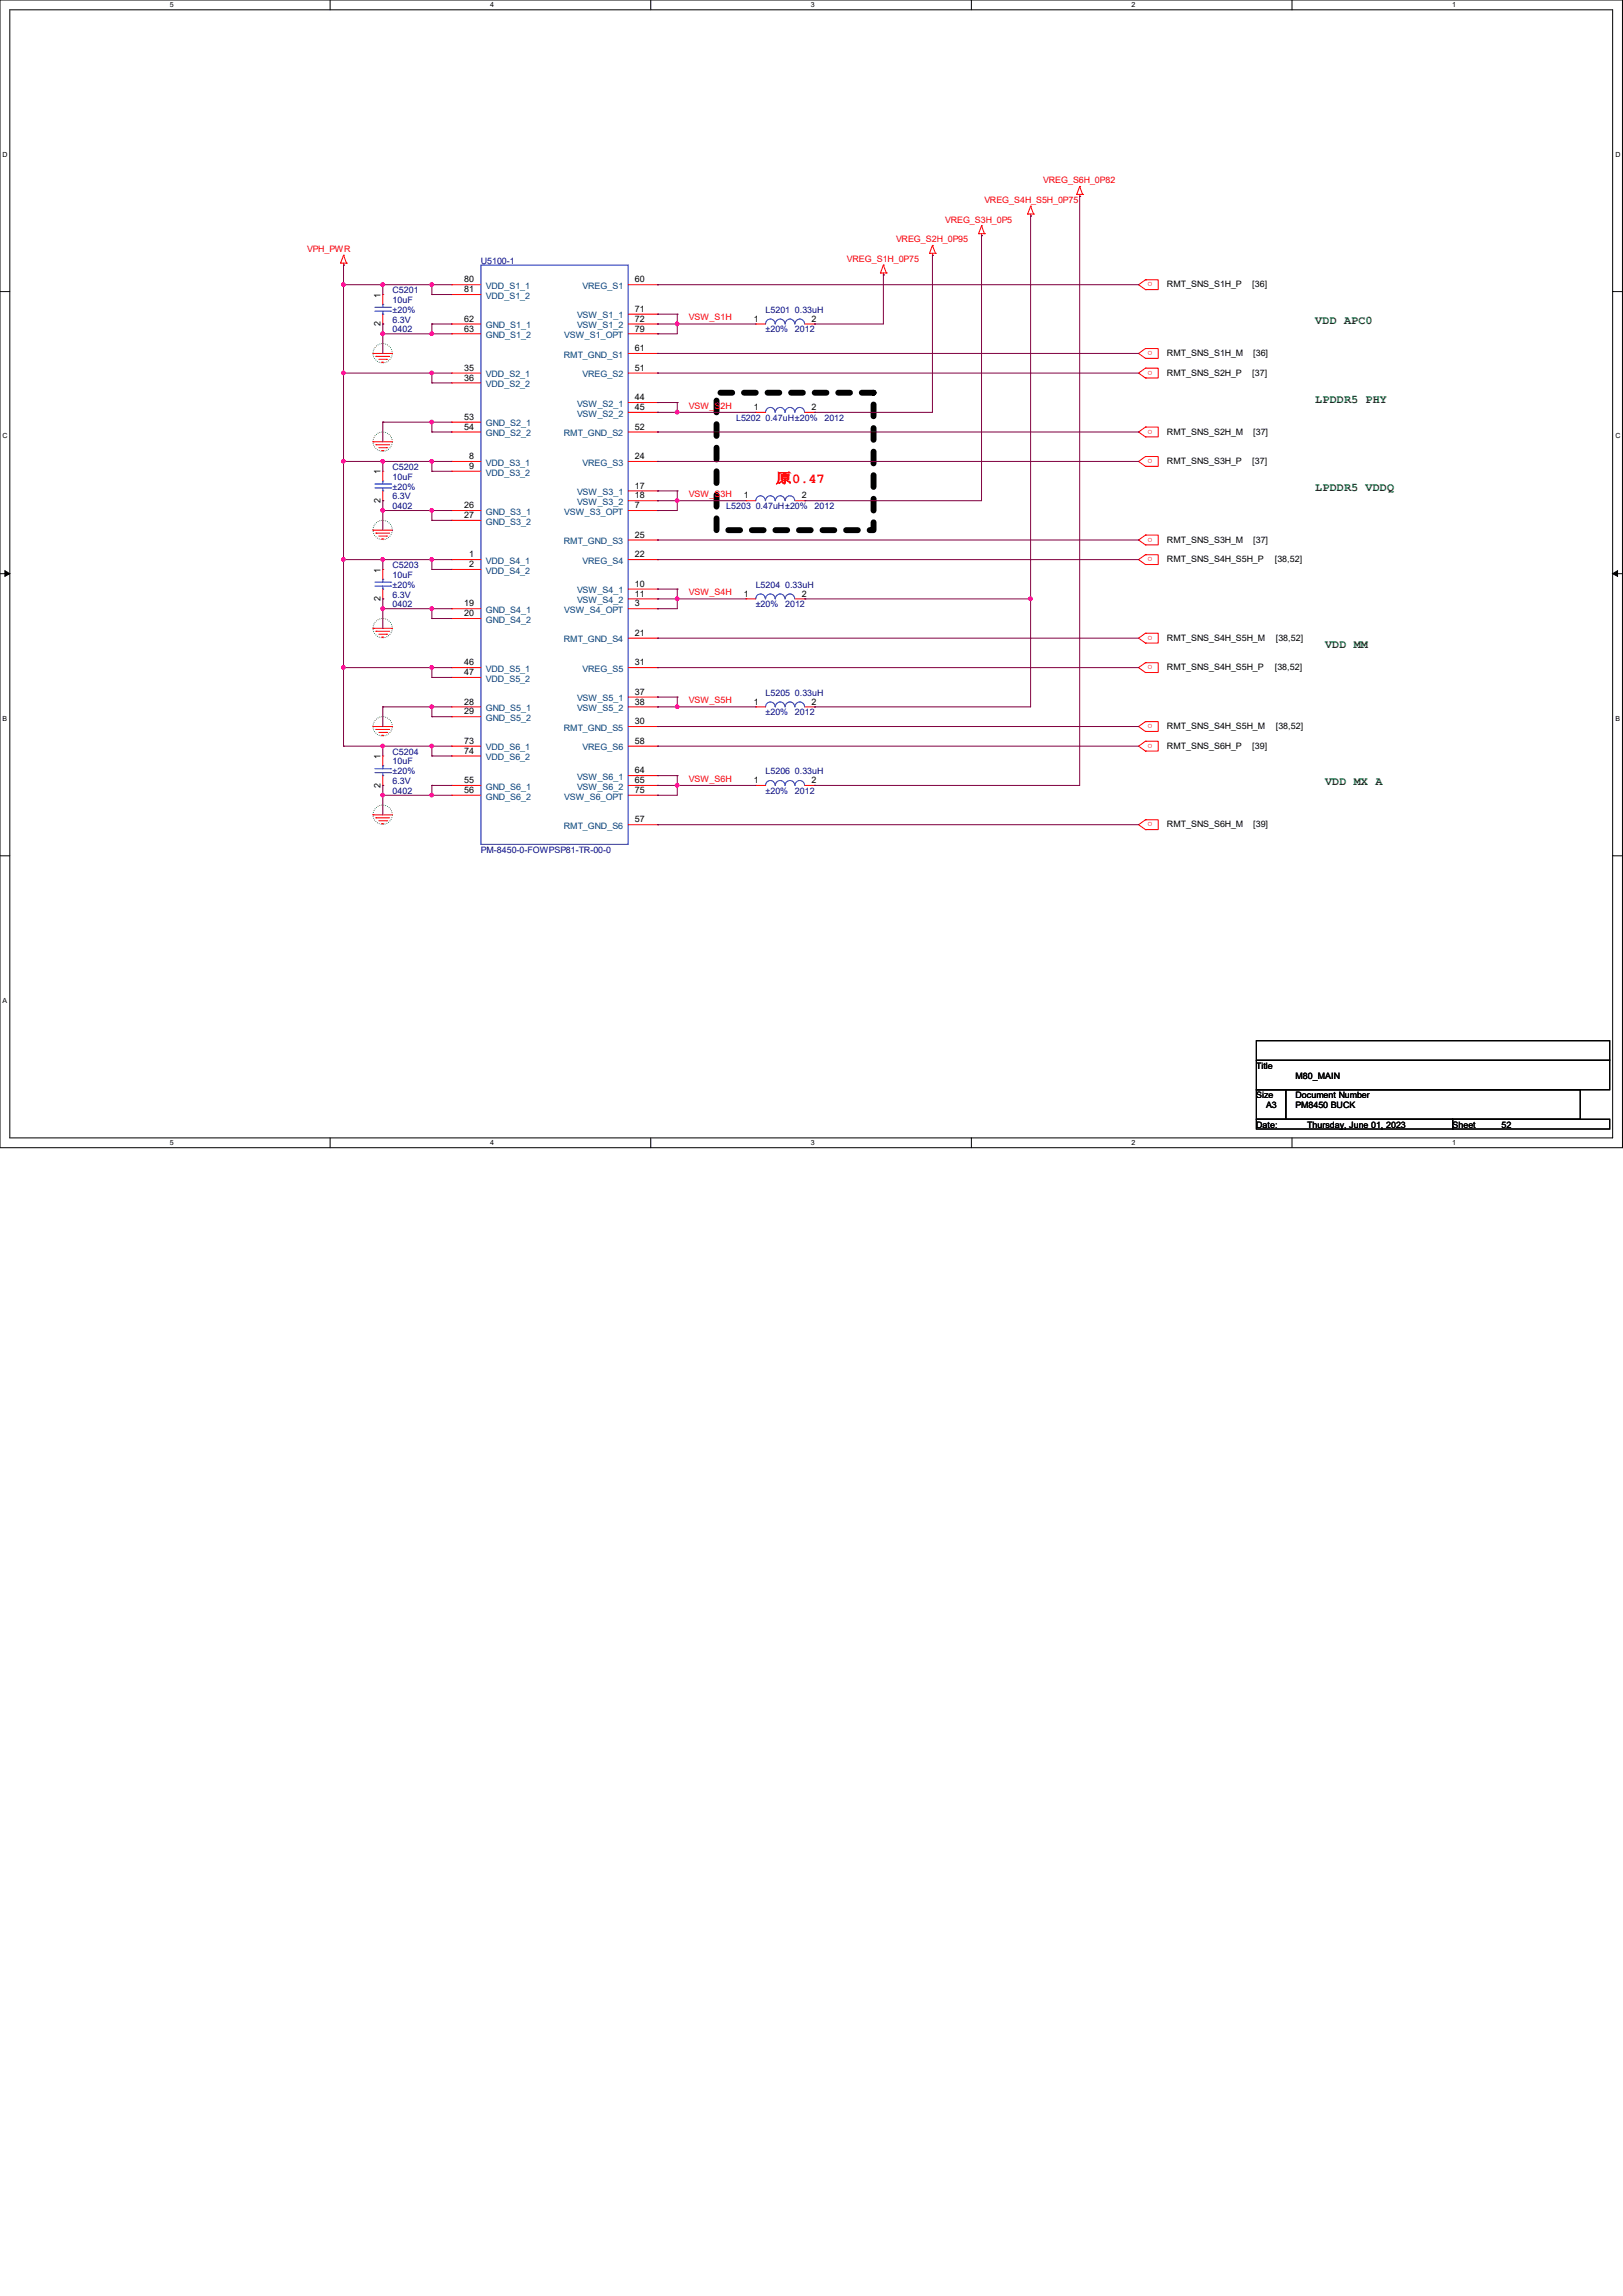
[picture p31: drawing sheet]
<svg xmlns="http://www.w3.org/2000/svg" width="210mm" height="297mm" viewBox="0 0 210 297" stroke-linecap="round" stroke-linejoin="round" font-family="sans-serif">
<defs><g id="words">
<text font-size="1.8" fill="#f00" x="100.3" y="62.5">原0.47</text>
<g font-size="1.5" fill="#008000">
<text x="170.2" y="41.9">VDD APC0</text>
<text x="170.2" y="52.1">LPDDR5 PHY</text>
<text x="170.2" y="63.5">LPDDR5 VDDQ</text>
<text x="171.5" y="83.8">VDD MM</text>
<text x="171.5" y="101.6">VDD MX A</text>
</g>
<g font-size="1.1" fill="#f00">
<text x="135" y="23.7">VREG_S6H_0P82</text>
<text x="122.3" y="28.8">VREG_S3H_0P5</text>
<text x="127.4" y="26.2">VREG_S4H_S5H_0P75</text>
<text x="39.7" y="32.6">VPH_PWR</text>
<text x="109.6" y="33.9">VREG_S1H_0P75</text>
<text x="115.9" y="31.3">VREG_S2H_0P95</text>
<text x="89.1" y="41.4">VSW_S1H</text>
<text x="149.1" y="36.5" transform="rotate(-180 149.1 36.5)">o</text>
<text x="149.1" y="45.4" transform="rotate(-180 149.1 45.4)">o</text>
<text x="149.1" y="48" transform="rotate(-180 149.1 48)">o</text>
<text x="89.1" y="52.9">VSW_S2H</text>
<text x="149.1" y="55.6" transform="rotate(-180 149.1 55.6)">o</text>
<text x="149.1" y="59.4" transform="rotate(-180 149.1 59.4)">o</text>
<text x="89.1" y="64.3">VSW_S3H</text>
<text x="149.1" y="69.6" transform="rotate(-180 149.1 69.6)">o</text>
<text x="89.1" y="77">VSW_S4H</text>
<text x="149.1" y="72.1" transform="rotate(-180 149.1 72.1)">o</text>
<text x="149.1" y="82.3" transform="rotate(-180 149.1 82.3)">o</text>
<text x="149.1" y="86.1" transform="rotate(-180 149.1 86.1)">o</text>
<text x="89.1" y="91">VSW_S5H</text>
<text x="149.1" y="93.7" transform="rotate(-180 149.1 93.7)">o</text>
<text x="89.1" y="101.1">VSW_S6H</text>
<text x="149.1" y="96.2" transform="rotate(-180 149.1 96.2)">o</text>
<text x="149.1" y="106.4" transform="rotate(-180 149.1 106.4)">o</text>
</g>
<g font-size="1.1" fill="#000080">
<text x="62.2" y="34.1">U5100-1</text>
<text x="50.8" y="37.9">C5201</text>
<text x="50.8" y="39.2">10uF</text>
<text x="50.8" y="41.7">6.3V</text>
<text x="50.8" y="40.5">±20%</text>
<text x="99.1" y="40.5">L5201</text>
<text x="102.9" y="40.5">0.33uH</text>
<text x="50.8" y="43">0402</text>
<text x="99.1" y="43">±20%</text>
<text x="102.9" y="43">2012</text>
<text x="95.2" y="54.4">L5202</text>
<text x="99.1" y="54.4">0.47uH±20%</text>
<text x="106.7" y="54.4">2012</text>
<text x="50.8" y="60.8">C5202</text>
<text x="50.8" y="62.1">10uF</text>
<text x="50.8" y="65.9">0402</text>
<text x="50.8" y="64.6">6.3V</text>
<text x="50.8" y="63.3">±20%</text>
<text x="94" y="65.9">L5203</text>
<text x="97.8" y="65.9">0.47uH±20%</text>
<text x="105.4" y="65.9">2012</text>
<text x="50.8" y="73.5">C5203</text>
<text x="50.8" y="74.8">10uF</text>
<text x="50.8" y="77.3">6.3V</text>
<text x="50.8" y="76">±20%</text>
<text x="97.8" y="76">L5204</text>
<text x="101.6" y="76">0.33uH</text>
<text x="50.8" y="78.6">0402</text>
<text x="97.8" y="78.6">±20%</text>
<text x="101.6" y="78.6">2012</text>
<text x="99.1" y="90">L5205</text>
<text x="99.1" y="92.5">±20%</text>
<text x="102.9" y="90">0.33uH</text>
<text x="102.9" y="92.5">2012</text>
<text x="50.8" y="97.6">C5204</text>
<text x="50.8" y="98.9">10uF</text>
<text x="50.8" y="101.4">6.3V</text>
<text x="50.8" y="100.2">±20%</text>
<text x="99.1" y="100.2">L5206</text>
<text x="102.9" y="100.2">0.33uH</text>
<text x="50.8" y="102.7">0402</text>
<text x="99.1" y="102.7">±20%</text>
<text x="102.9" y="102.7">2012</text>
<text x="62.2" y="110.3">PM-8450-0-FOWPSP81-TR-00-0</text>
</g>
<g font-size="1.1">
<text x="49.2" y="38.5" transform="rotate(-90 49.2 38.5)">1</text>
<text x="60.1" y="36.5">80</text>
<text x="60.1" y="37.8">81</text>
<text x="60.1" y="41.6">62</text>
<text x="82.2" y="36.5">60</text>
<text x="82.2" y="40.3">71</text>
<text x="82.2" y="41.6">72</text>
<text x="97.5" y="41.6">1</text>
<text x="105" y="41.6">2</text>
<text x="151" y="37.2">RMT_SNS_S1H_P</text>
<text x="162" y="37.2">[36]</text>
<text x="49.2" y="42.2" transform="rotate(-90 49.2 42.2)">2</text>
<text x="60.1" y="42.9">63</text>
<text x="60.1" y="48">35</text>
<text x="82.2" y="42.9">79</text>
<text x="82.2" y="45.4">61</text>
<text x="82.2" y="48">51</text>
<text x="151" y="46.1">RMT_SNS_S1H_M</text>
<text x="162.2" y="46.1">[36]</text>
<text x="60.1" y="49.2">36</text>
<text x="82.2" y="51.8">44</text>
<text x="82.2" y="53">45</text>
<text x="97.5" y="53">1</text>
<text x="105" y="53">2</text>
<text x="151" y="48.6">RMT_SNS_S2H_P</text>
<text x="162" y="48.6">[37]</text>
<text x="60.1" y="54.3">53</text>
<text x="60.1" y="55.6">54</text>
<text x="60.7" y="59.4">8</text>
<text x="82.2" y="55.6">52</text>
<text x="82.2" y="59.4">24</text>
<text x="151" y="56.2">RMT_SNS_S2H_M</text>
<text x="162.2" y="56.2">[37]</text>
<text x="49.2" y="65" transform="rotate(-90 49.2 65)">2</text>
<text x="49.2" y="61.4" transform="rotate(-90 49.2 61.4)">1</text>
<text x="60.1" y="65.7">26</text>
<text x="60.7" y="60.7">9</text>
<text x="82.2" y="63.2">17</text>
<text x="82.2" y="64.5">18</text>
<text x="82.2" y="65.7">7</text>
<text x="96.3" y="64.5">1</text>
<text x="103.7" y="64.5">2</text>
<text x="151" y="60">RMT_SNS_S3H_P</text>
<text x="162" y="60">[37]</text>
<text x="60.1" y="67">27</text>
<text x="82.2" y="69.6">25</text>
<text x="151" y="70.2">RMT_SNS_S3H_M</text>
<text x="162.2" y="70.2">[37]</text>
<text x="49.2" y="77.7" transform="rotate(-90 49.2 77.7)">2</text>
<text x="49.2" y="74.1" transform="rotate(-90 49.2 74.1)">1</text>
<text x="60.7" y="72.1">1</text>
<text x="60.7" y="73.4">2</text>
<text x="82.2" y="72.1">22</text>
<text x="82.2" y="75.9">10</text>
<text x="82.2" y="77.2">11</text>
<text x="96.3" y="77.2">1</text>
<text x="103.7" y="77.2">2</text>
<text x="151" y="72.7">RMT_SNS_S4H_S5H_P</text>
<text x="165" y="72.7">[38,52]</text>
<text x="60.1" y="78.4">19</text>
<text x="60.1" y="79.7">20</text>
<text x="82.2" y="78.4">3</text>
<text x="82.2" y="82.3">21</text>
<text x="151" y="82.9">RMT_SNS_S4H_S5H_M</text>
<text x="165.1" y="82.9">[38,52]</text>
<text x="60.1" y="86.1">46</text>
<text x="60.1" y="87.3">47</text>
<text x="82.2" y="86.1">31</text>
<text x="82.2" y="89.9">37</text>
<text x="151" y="86.7">RMT_SNS_S4H_S5H_P</text>
<text x="165" y="86.7">[38,52]</text>
<text x="60.1" y="91.1">28</text>
<text x="60.1" y="92.4">29</text>
<text x="82.2" y="91.1">38</text>
<text x="82.2" y="93.7">30</text>
<text x="97.5" y="91.1">1</text>
<text x="105" y="91.1">2</text>
<text x="151" y="94.3">RMT_SNS_S4H_S5H_M</text>
<text x="165.1" y="94.3">[38,52]</text>
<text x="49.2" y="101.9" transform="rotate(-90 49.2 101.9)">2</text>
<text x="49.2" y="98.2" transform="rotate(-90 49.2 98.2)">1</text>
<text x="60.1" y="96.2">73</text>
<text x="60.1" y="97.5">74</text>
<text x="60.1" y="101.3">55</text>
<text x="82.2" y="96.2">58</text>
<text x="82.2" y="100">64</text>
<text x="82.2" y="101.3">65</text>
<text x="97.5" y="101.3">1</text>
<text x="105" y="101.3">2</text>
<text x="151" y="96.9">RMT_SNS_S6H_P</text>
<text x="162" y="96.9">[39]</text>
<text x="60.1" y="102.6">56</text>
<text x="82.2" y="102.6">75</text>
<text x="82.2" y="106.4">57</text>
<text x="151" y="107">RMT_SNS_S6H_M</text>
<text x="162.2" y="107">[39]</text>
<text x="162.5" y="138.3">Title</text>
<text x="162.5" y="142.1">Size</text>
<text x="163.8" y="143.3">A3</text>
<text x="167.6" y="142.1">Document Number</text>
<text x="167.6" y="143.3">PM8450 BUCK</text>
<text x="167.6" y="139.5">M80_MAIN</text>
<text x="162.5" y="145.9">Date:</text>
<text x="169.1" y="145.9">Thursday, June 01, 2023</text>
<text x="187.9" y="145.9">Sheet</text>
<text x="194.3" y="145.9">52</text>
</g>
<g font-size="1.1" fill="#004080">
<text x="62.9" y="37.4">VDD_S1_1</text>
<text x="62.9" y="38.7">VDD_S1_2</text>
<text x="74.7" y="41.2">VSW_S1_1</text>
<text x="75.4" y="37.4">VREG_S1</text>
<text x="62.9" y="42.5">GND_S1_1</text>
<text x="62.9" y="43.7">GND_S1_2</text>
<text x="72.9" y="46.3">RMT_GND_S1</text>
<text x="73" y="43.7">VSW_S1_OPT</text>
<text x="74.7" y="42.5">VSW_S1_2</text>
<text x="62.9" y="48.8">VDD_S2_1</text>
<text x="62.9" y="50.1">VDD_S2_2</text>
<text x="74.7" y="52.6">VSW_S2_1</text>
<text x="74.7" y="53.9">VSW_S2_2</text>
<text x="75.4" y="48.8">VREG_S2</text>
<text x="62.9" y="55.2">GND_S2_1</text>
<text x="62.9" y="56.4">GND_S2_2</text>
<text x="72.9" y="56.4">RMT_GND_S2</text>
<text x="62.9" y="60.2">VDD_S3_1</text>
<text x="62.9" y="61.5">VDD_S3_2</text>
<text x="74.7" y="64.1">VSW_S3_1</text>
<text x="74.7" y="65.3">VSW_S3_2</text>
<text x="75.4" y="60.2">VREG_S3</text>
<text x="62.9" y="66.6">GND_S3_1</text>
<text x="62.9" y="67.9">GND_S3_2</text>
<text x="72.9" y="70.4">RMT_GND_S3</text>
<text x="73" y="66.6">VSW_S3_OPT</text>
<text x="62.9" y="72.9">VDD_S4_1</text>
<text x="62.9" y="74.2">VDD_S4_2</text>
<text x="74.7" y="76.8">VSW_S4_1</text>
<text x="75.4" y="72.9">VREG_S4</text>
<text x="62.9" y="79.3">GND_S4_1</text>
<text x="62.9" y="80.6">GND_S4_2</text>
<text x="72.9" y="83.1">RMT_GND_S4</text>
<text x="73" y="79.3">VSW_S4_OPT</text>
<text x="74.7" y="78">VSW_S4_2</text>
<text x="62.9" y="86.9">VDD_S5_1</text>
<text x="62.9" y="88.2">VDD_S5_2</text>
<text x="75.4" y="86.9">VREG_S5</text>
<text x="62.9" y="92">GND_S5_1</text>
<text x="62.9" y="93.3">GND_S5_2</text>
<text x="72.9" y="94.5">RMT_GND_S5</text>
<text x="74.7" y="90.7">VSW_S5_1</text>
<text x="74.7" y="92">VSW_S5_2</text>
<text x="62.9" y="97.1">VDD_S6_1</text>
<text x="62.9" y="98.3">VDD_S6_2</text>
<text x="74.7" y="100.9">VSW_S6_1</text>
<text x="75.4" y="97.1">VREG_S6</text>
<text x="62.9" y="102.2">GND_S6_1</text>
<text x="62.9" y="103.4">GND_S6_2</text>
<text x="72.9" y="107.2">RMT_GND_S6</text>
<text x="73" y="103.4">VSW_S6_OPT</text>
<text x="74.7" y="102.2">VSW_S6_2</text>
</g>
<g font-size=".9">
<text x="22" y=".9">5</text>
<text x="63.4" y=".9">4</text>
<text x="104.9" y=".9">3</text>
<text x="146.4" y=".9">2</text>
<text x="187.9" y=".9">1</text>
<text x=".3" y="20.3">D</text>
<text x="209" y="20.3">D</text>
<text x=".3" y="56.7">C</text>
<text x="209" y="56.7">C</text>
<text x=".3" y="93.2">B</text>
<text x="209" y="93.2">B</text>
<text x=".3" y="129.7">A</text>
<text x="22" y="148.1">5</text>
<text x="63.4" y="148.1">4</text>
<text x="104.9" y="148.1">3</text>
<text x="146.4" y="148.1">2</text>
<text x="187.9" y="148.1">1</text>
</g>
</g></defs>
<path d="M0 0h209.9v148.5h-209.9zM1.3 1.3h207.4v145.9h-207.4z" fill="none" stroke="#000" stroke-width=".13"/>
<g fill="#fff">
<path d="M22 .1h.5v1h-.5z"/>
<path d="M22 147.3h.5v1h-.5z"/>
</g>
<path d="M42.7 0v1.3M42.7 147.2v1.3" fill="none" stroke="#000" stroke-width=".13"/>
<g fill="#fff">
<path d="M63.4 .1h.5v1h-.5z"/>
<path d="M63.4 147.3h.5v1h-.5z"/>
</g>
<path d="M84.2 0v1.3M84.2 147.2v1.3" fill="none" stroke="#000" stroke-width=".13"/>
<g fill="#fff">
<path d="M104.9 .1h.5v1h-.5z"/>
<path d="M104.9 147.3h.5v1h-.5z"/>
</g>
<path d="M125.7 0v1.3M125.7 147.2v1.3" fill="none" stroke="#000" stroke-width=".13"/>
<g fill="#fff">
<path d="M146.4 .1h.5v1h-.5z"/>
<path d="M146.4 147.3h.5v1h-.5z"/>
</g>
<path d="M167.2 0v1.3M167.2 147.2v1.3" fill="none" stroke="#000" stroke-width=".13"/>
<g fill="#fff">
<path d="M187.9 .1h.5v1h-.5z"/>
<path d="M187.9 147.3h.5v1h-.5z"/>
<path d="M.3 19.5h.7v1h-.7z"/>
<path d="M209 19.5h.6v1h-.6z"/>
<path d="M.3 55.9h.7v1h-.7z"/>
<path d="M209 55.9h.6v1h-.6z"/>
</g>
<path d="M0 37.7h1.3M208.7 37.7h1.2" fill="none" stroke="#000" stroke-width=".13"/>
<g fill="#fff">
<path d="M.3 92.4h.6v1h-.6z"/>
<path d="M209 92.4h.6v1h-.6z"/>
</g>
<path d="M0 74.2h1.3M208.7 74.2h1.2" fill="none" stroke="#000" stroke-width=".13"/>
<path d="M.6 73.8l.7 .4-.7 .3zM208.7 74.2l.6-.4v.7z" fill="#000" stroke="#000" stroke-width=".13"/>
<path d="M.3 128.9h.6v1h-.6z" fill="#fff"/>
<path d="M0 110.7h1.3M208.7 110.7h1.2M162.6 134.6h45.7v2.6h-45.7zM162.6 137.2h45.7v3.8h-45.7zM162.6 141h3.8v3.8h-3.8zM162.6 144.8h25.4v1.2h-25.4zM166.4 141h38.1v3.8h-38.1zM188 144.8h20.3v1.2h-20.3z" fill="none" stroke="#000" stroke-width=".13"/>
<g fill="none" stroke="#008000" stroke-width=".13" stroke-dasharray="0 .3">
<circle cx="49.5" cy="45.7" r="1.25"/>
<circle cx="49.5" cy="57.1" r="1.25"/>
<circle cx="49.5" cy="68.6" r="1.25"/>
<circle cx="49.5" cy="94" r="1.25"/>
<circle cx="49.5" cy="81.3" r="1.25"/>
<circle cx="49.5" cy="105.4" r="1.25"/>
</g>
<path d="M92.7 50.8h20.3v17.8h-20.3z" fill="none" stroke="#000" stroke-width=".76" stroke-dasharray="1.5 1.5"/>
<g fill="none" stroke="#f00" stroke-width=".13">
<path d="M44.1 34h.1M44.1 34h.7M44.4 34.3h.1M44.4 33h.1M44.4 34v.3M44.4 33l.4 1M44.4 33l-.3 1M44.8 34h.1M49.5 38.1h.1M49.5 38.1v1.3M58.4 36.8h.1M58.4 38.1h.1"/>
<path d="M58.4 36.8h3.8M58.4 38.1h3.8M81.3 36.8h3.8M85.1 36.8h.1M113.9 35.3h.1M113.9 35.3h.8M114.3 35.6h.1M114.3 34.3h.1M114.3 35.3v.3M114.3 34.3l.4 1M114.3 34.3l-.4 1M114.7 35.3h.1"/>
<path d="M120.3 32.8h.1M120.3 32.8h.7M120.6 33h.1M120.6 31.7h.1M120.6 32.8v.2M120.6 31.7l.4 1.1M120.6 31.7l-.3 1.1M121 32.8h.1M126.6 30.2h.1M126.6 30.2h.8M127 30.5h.1M127 29.2h.1"/>
<path d="M127 30.2v.3M127 29.2l.4 1M127 29.2l-.4 1M127.4 30.2h.1M133 27.7h.1M133 27.7h.7M133.3 27.9h.1M133.3 26.7h.1M133.3 27.7v.2M133.3 26.7l.4 1M133.3 26.7l-.3 1M133.7 27.7h.1"/>
<path d="M139.3 25.1h.1M139.3 25.1h.8M139.7 25.4h.1M139.7 24.1h.1M139.7 25.1v.3M139.7 24.1l.4 1M139.7 24.1l-.4 1M140.1 25.1h.1M148.2 37.5h.1M148.2 36.2h.1M148.2 36.2h1.7v1.3h-1.7M148.2 36.2l-.9 .6 .9 .7"/>
<path d="M48.3 45.7h.1M48.3 57.1h.1M48.3 45.7h2.5M48.3 57.1h2.5M48.6 46.1h.1M48.6 57.5h.1M48.6 46.1h1.8M48.6 57.5h1.8M49 46.5h1M49 57.9h1M49.4 46.9h.1M49.4 58.3h.1"/>
<path d="M49.4 46.9h.3M49.4 58.3h.3M49.5 41.9h.1M49.5 40.6v1.3M50 46.5h.1M50 57.9h.1M58.4 41.9h.1M58.4 43.2h.1M58.4 48.3h.1M58.4 49.5h.1M58.4 54.6h.1M58.4 55.9h.1"/>
<path d="M58.4 59.7h.1M58.4 41.9h3.8M58.4 43.2h3.8M58.4 48.3h3.8M58.4 49.5h3.8M58.4 54.6h3.8M58.4 55.9h3.8M58.4 59.7h3.8M81.3 45.7h3.8M81.3 53.3h3.8M81.3 41.9h3.8M81.3 43.2h3.8"/>
<path d="M81.3 48.3h3.8M81.3 55.9h3.8M81.3 59.7h3.8M81.3 40.6h3.8M81.3 52.1h3.8M85.1 40.6h.1M85.1 41.9h.1M85.1 43.2h.1M85.1 45.7h.1M85.1 48.3h.1M85.1 52.1h.1M85.1 53.3h.1"/>
<path d="M85.1 55.9h.1M85.1 59.7h.1M97.8 53.3h.1M97.8 41.9h.1M97.8 53.3h1.3M97.8 41.9h1.3M104.1 53.3h1.3M104.1 41.9h1.3M105.4 53.3h.1M105.4 41.9h.1M148.2 46.4h.1M148.2 45.1h.1"/>
<path d="M148.2 45.1h1.7v1.3h-1.7M148.2 48.9h.1M148.2 47.6h.1M148.2 47.6h1.7v1.3h-1.7M148.2 56.5h.1M148.2 55.2h.1M148.2 55.2h1.7v1.3h-1.7M148.2 59.1h.1M148.2 59.1h1.7v1.2h-1.7M148.2 45.1l-.9 .6 .9 .7M148.2 47.6l-.9 .7 .9 .6M148.2 55.2l-.9 .7 .9 .6"/>
<path d="M148.2 59.1l-.9 .6 .9 .6M48.3 68.6h.1M48.3 68.6h2.5M48.6 69h.1M48.6 69h1.8M49 69.3h1M49.4 69.7h.1M49.4 69.7h.3M49.5 73.7h.1M49.5 77.5h.1M49.5 61h.1M49.5 64.8h.1"/>
<path d="M49.5 61v1.2M49.5 63.5v1.3M49.5 73.7v1.2M49.5 76.2v1.3M50 69.3h.1M58.4 61h.1M58.4 66h.1M58.4 67.3h.1M58.4 72.4h.1M58.4 73.7h.1M58.4 78.7h.1M58.4 61h3.8"/>
<path d="M58.4 66h3.8M58.4 67.3h3.8M58.4 72.4h3.8M58.4 73.7h3.8M58.4 78.7h3.8M81.3 77.5h3.8M81.3 64.8h3.8M81.3 66h3.8M81.3 72.4h3.8M81.3 78.7h3.8M81.3 63.5h3.8M81.3 69.8h3.8"/>
<path d="M81.3 76.2h3.8M85.1 63.5h.1M85.1 64.8h.1M85.1 66h.1M85.1 69.8h.1M85.1 72.4h.1M85.1 76.2h.1M85.1 77.5h.1M85.1 78.7h.1M96.5 77.5h.1M96.5 64.8h.1M96.5 77.5h1.3"/>
<path d="M96.5 64.8h1.3M102.9 77.5h1.2M102.9 64.8h1.2M104.1 77.5h.1M104.1 64.8h.1M148.2 60.3h.1M148.2 70.5h.1M148.2 69.2h.1M148.2 69.2h1.7v1.3h-1.7M148.2 73h.1M148.2 71.8h.1M148.2 71.8h1.7v1.2h-1.7"/>
<path d="M148.2 69.2l-.9 .6 .9 .7M148.2 71.8l-.9 .6 .9 .6M48.3 81.3h.1M48.3 94h.1M48.3 81.3h2.5M48.3 94h2.5M48.6 81.7h.1M48.6 94.4h.1M48.6 81.7h1.8M48.6 94.4h1.8M49 82h1M49 94.7h1"/>
<path d="M49.4 82.4h.1M49.4 95.1h.1M49.4 82.4h.3M49.4 95.1h.3M49.5 97.8h.1M49.5 97.8v1.3M50 82h.1M50 94.7h.1M58.4 80h.1M58.4 86.4h.1M58.4 87.6h.1M58.4 91.4h.1"/>
<path d="M58.4 92.7h.1M58.4 96.5h.1M58.4 97.8h.1M58.4 91.4h3.8M58.4 80h3.8M58.4 86.4h3.8M58.4 87.6h3.8M58.4 92.7h3.8M58.4 96.5h3.8M58.4 97.8h3.8M81.3 94h3.8M81.3 91.4h3.8"/>
<path d="M81.3 86.4h3.8M81.3 96.5h3.8M81.3 82.5h3.8M81.3 90.2h3.8M85.1 82.5h.1M85.1 86.4h.1M85.1 90.2h.1M85.1 91.4h.1M85.1 94h.1M85.1 96.5h.1M97.8 91.4h.1M97.8 91.4h1.3"/>
<path d="M104.1 91.4h1.3M105.4 91.4h.1M148.2 83.2h.1M148.2 81.9h.1M148.2 81.9h1.7v1.3h-1.7M148.2 87h.1M148.2 85.7h.1M148.2 85.7h1.7v1.3h-1.7M148.2 94.6h.1M148.2 93.3h.1M148.2 93.3h1.7v1.3h-1.7M148.2 97.2h.1"/>
<path d="M148.2 95.9h.1M148.2 95.9h1.7v1.3h-1.7M148.2 81.9l-.9 .6 .9 .7M148.2 85.7l-.9 .7 .9 .6M148.2 93.3l-.9 .7 .9 .6M148.2 95.9l-.9 .6 .9 .7M48.3 105.4h.1M48.3 105.4h2.5M48.6 105.8h.1M48.6 105.8h1.8M49 106.2h1M49.4 106.6h.1"/>
<path d="M49.4 106.6h.3M49.5 101.6h.1M49.5 100.3v1.3M50 106.2h.1M58.4 101.6h.1M58.4 102.9h.1M58.4 101.6h3.8M58.4 102.9h3.8M81.3 101.6h3.8M81.3 102.9h3.8M81.3 100.3h3.8M81.3 106.7h3.8"/>
<path d="M85.1 100.3h.1M85.1 101.6h.1M85.1 102.9h.1M85.1 106.7h.1M97.8 101.6h.1M97.8 101.6h1.3M104.1 101.6h1.3M105.4 101.6h.1M148.2 107.3h.1M148.2 106h.1M148.2 106h1.7v1.3h-1.7M148.2 106l-.9 .7 .9 .6"/>
</g>
<g fill="none" stroke="#00f" stroke-width=".13">
<path d="M48.5 39.8h2M49.5 39.4h.1M49.5 39.4v.4M50.5 39.8h.1M62.2 34.3h19.1v74.9h-19.1zM48.5 40.3h2M49.5 40.6h.1M49.5 40.3v.3M50.5 40.3h.1M100.3 53.3a.61 .61 0 0 0-.6-.6 .61 .61 0 0 0-.6 .6M100.3 41.9a.61 .61 0 0 0-.6-.6 .61 .61 0 0 0-.6 .6M101.6 53.3a.61 .61 0 0 0-.7-.6 .61 .61 0 0 0-.6 .6"/>
<path d="M101.6 41.9a.61 .61 0 0 0-.7-.6 .61 .61 0 0 0-.6 .6M102.8 53.3a.61 .61 0 0 0-.6-.6 .61 .61 0 0 0-.6 .6M102.8 41.9a.61 .61 0 0 0-.6-.6 .61 .61 0 0 0-.6 .6M104.1 53.3a.61 .61 0 0 0-.6-.6 .61 .61 0 0 0-.6 .6M104.1 41.9a.61 .61 0 0 0-.6-.6 .61 .61 0 0 0-.6 .6M48.5 75.3h2M48.5 75.8h2M48.5 62.6h2M48.5 63.1h2M49.5 74.9h.1M49.5 76.2h.1M49.5 62.2h.1"/>
<path d="M49.5 63.5h.1M49.5 62.2v.4M49.5 63.1v.4M49.5 74.9v.4M49.5 75.8v.4M50.5 75.3h.1M50.5 75.8h.1M50.5 62.6h.1M50.5 63.1h.1M99 77.5a.61 .61 0 0 0-.6-.7 .61 .61 0 0 0-.6 .7M99 64.8a.61 .61 0 0 0-.6-.7 .61 .61 0 0 0-.6 .7M100.3 77.5a.61 .61 0 0 0-.6-.7 .61 .61 0 0 0-.6 .7"/>
<path d="M100.3 64.8a.61 .61 0 0 0-.6-.7 .61 .61 0 0 0-.6 .7M101.6 77.5a.61 .61 0 0 0-.7-.7 .61 .61 0 0 0-.6 .7M101.6 64.8a.61 .61 0 0 0-.7-.7 .61 .61 0 0 0-.6 .7M102.8 77.5a.61 .61 0 0 0-.6-.7 .61 .61 0 0 0-.6 .7M102.8 64.8a.61 .61 0 0 0-.6-.7 .61 .61 0 0 0-.6 .7M48.5 99.4h2M48.5 99.9h2M49.5 99.1h.1M49.5 99.1v.3M49.5 99.9v.4M50.5 99.4h.1M50.5 99.9h.1"/>
<path d="M100.3 91.4a.61 .61 0 0 0-.6-.6 .61 .61 0 0 0-.6 .6M101.6 91.4a.61 .61 0 0 0-.7-.6 .61 .61 0 0 0-.6 .6M102.8 91.4a.61 .61 0 0 0-.6-.6 .61 .61 0 0 0-.6 .6M104.1 91.4a.61 .61 0 0 0-.6-.6 .61 .61 0 0 0-.6 .6M49.5 100.3h.1M100.3 101.6a.61 .61 0 0 0-.6-.6 .61 .61 0 0 0-.6 .6M101.6 101.6a.61 .61 0 0 0-.7-.6 .61 .61 0 0 0-.6 .6M102.8 101.6a.61 .61 0 0 0-.6-.6 .61 .61 0 0 0-.6 .6M104.1 101.6a.61 .61 0 0 0-.6-.6 .61 .61 0 0 0-.6 .6"/>
</g>
<g fill="none" stroke="#800040" stroke-width=".13">
<path d="M44.4 34.3h.1M44.4 36.8h.1M44.4 36.8h14M44.4 34.3v62.2M49.5 36.8h.1M49.5 36.8v1.3M55.9 36.8h.1M55.9 38.1h.1M55.9 36.8v1.3M55.9 38.1h2.5M85.1 36.8h.1M85.1 36.8h62.2"/>
<path d="M114.3 35.6h.1M114.3 35.6v6.3h-8.9M120.6 33h.1M120.6 33v20.3h-15.2M127 30.5h.1M127 30.5v34.3h-22.9M133.3 27.9h.1M133.3 27.9v63.5h-27.9M139.7 25.4h.1M139.7 25.4v76.2h-34.3M44.4 48.3h.1M44.4 59.7h.1"/>
<path d="M44.4 48.3h14M44.4 59.7h14M49.5 43.2h.1M49.5 41.9h.1M49.5 54.6h.1M49.5 59.7h.1M49.5 43.2h8.9M49.5 54.6h8.9M49.5 41.9v3.8M49.5 54.6v2.5M49.5 59.7v1.3M55.9 41.9h.1"/>
<path d="M55.9 43.2h.1M55.9 48.3h.1M55.9 49.5h.1M55.9 54.6h.1M55.9 55.9h.1M55.9 59.7h.1M55.9 41.9h2.5M55.9 55.9h2.5M55.9 41.9v1.3M55.9 48.3v1.2M55.9 54.6v1.3M55.9 59.7v1.3"/>
<path d="M55.9 49.5h2.5M85.1 40.6h.1M85.1 43.2h.1M85.1 41.9h.1M85.1 45.7h.1M85.1 48.3h.1M85.1 52.1h.1M85.1 53.3h.1M85.1 55.9h.1M85.1 59.7h.1M85.1 40.6h2.5M85.1 41.9h12.7"/>
<path d="M85.1 45.7h62.2M85.1 48.3h62.2M85.1 52.1h2.5M85.1 53.3h12.7M85.1 55.9h62.2M85.1 59.7h62.2M87.6 40.6h.1M87.6 41.9h.1M87.6 53.3h.1M87.6 52.1h.1M87.6 40.6v2.6h-2.5M87.6 52.1v1.2"/>
<path d="M105.4 41.9h.1M105.4 53.3h.1M44.4 72.4h.1M44.4 72.4h14M49.5 66h.1M49.5 64.8h.1M49.5 77.5h.1M49.5 78.7h.1M49.5 72.4h.1M49.5 66h8.9M49.5 78.7h8.9M49.5 64.8v3.8"/>
<path d="M49.5 72.4v1.3M49.5 77.5v3.8M55.9 61h.1M55.9 72.4h.1M55.9 73.7h.1M55.9 78.7h.1M55.9 67.3h.1M55.9 66h.1M55.9 66v1.3M55.9 72.4v1.3M55.9 78.7v1.3M55.9 61h2.5"/>
<path d="M55.9 73.7h2.5M55.9 67.3h2.5M85.1 63.5h.1M85.1 66h.1M85.1 64.8h.1M85.1 69.8h.1M85.1 72.4h.1M85.1 76.2h.1M85.1 77.5h.1M85.1 78.7h.1M85.1 63.5h2.5M85.1 64.8h11.4"/>
<path d="M85.1 69.8h62.2M85.1 72.4h62.2M85.1 76.2h2.5M85.1 77.5h11.4M87.6 63.5h.1M87.6 64.8h.1M87.6 76.2h.1M87.6 77.5h.1M87.6 63.5v2.5h-2.5M87.6 76.2v2.5h-2.5M104.1 64.8h.1M104.1 77.5h.1"/>
<path d="M104.1 77.5h29.2M133.3 77.5h.1M44.4 86.4h.1M44.4 96.5h.1M44.4 86.4h14M44.4 96.5h14M49.5 91.4h.1M49.5 96.5h.1M49.5 91.4h8.9M49.5 91.4v2.6M49.5 96.5v1.3M55.9 80h.1"/>
<path d="M55.9 86.4h.1M55.9 87.6h.1M55.9 91.4h.1M55.9 92.7h.1M55.9 96.5h.1M55.9 97.8h.1M55.9 86.4v1.2M55.9 91.4v1.3M55.9 96.5v1.3M55.9 80h2.5M55.9 87.6h2.5M55.9 92.7h2.5"/>
<path d="M55.9 97.8h2.5M85.1 82.5h.1M85.1 86.4h.1M85.1 94h.1M85.1 96.5h.1M85.1 90.2h.1M85.1 91.4h.1M85.1 82.5h62.2M85.1 86.4h62.2M85.1 94h62.2M85.1 96.5h62.2M85.1 90.2h2.5"/>
<path d="M85.1 91.4h12.7M87.6 90.2h.1M87.6 91.4h.1M87.6 90.2v1.2M105.4 91.4h.1M49.5 101.6h.1M49.5 102.9h.1M49.5 102.9h8.9M49.5 101.6v3.8M55.9 101.6h.1M55.9 102.9h.1M55.9 101.6h2.5"/>
<path d="M55.9 101.6v1.3M85.1 106.7h.1M85.1 100.3h.1M85.1 101.6h.1M85.1 102.9h.1M85.1 106.7h62.2M85.1 100.3h2.5M85.1 101.6h12.7M87.6 100.3h.1M87.6 101.6h.1M87.6 100.3v2.6h-2.5M105.4 101.6h.1"/>
</g>
<g fill="#f0f" stroke="#f0f" stroke-width=".13">
<circle cx="87.6" cy="41.9" r=".23"/>
<circle cx="87.6" cy="53.3" r=".23"/>
<circle cx="87.6" cy="64.7" r=".23"/>
<circle cx="87.6" cy="77.4" r=".23"/>
<circle cx="133.3" cy="77.4" r=".23"/>
<circle cx="87.6" cy="91.4" r=".23"/>
<circle cx="87.6" cy="101.6" r=".23"/>
<circle cx="55.9" cy="66" r=".23"/>
<circle cx="49.5" cy="66" r=".23"/>
<circle cx="55.9" cy="36.8" r=".23"/>
<circle cx="49.5" cy="36.8" r=".23"/>
<circle cx="55.9" cy="43.2" r=".23"/>
<circle cx="49.5" cy="43.2" r=".23"/>
<circle cx="44.4" cy="36.8" r=".23"/>
<circle cx="55.9" cy="48.2" r=".23"/>
<circle cx="44.4" cy="48.2" r=".23"/>
<circle cx="44.4" cy="59.7" r=".23"/>
<circle cx="44.4" cy="86.3" r=".23"/>
<circle cx="44.4" cy="72.4" r=".23"/>
<circle cx="55.9" cy="86.3" r=".23"/>
<circle cx="55.9" cy="54.6" r=".23"/>
<circle cx="55.9" cy="59.7" r=".23"/>
<circle cx="49.5" cy="59.7" r=".23"/>
<circle cx="55.9" cy="78.7" r=".23"/>
<circle cx="49.5" cy="78.7" r=".23"/>
<circle cx="55.9" cy="72.4" r=".23"/>
<circle cx="49.5" cy="72.4" r=".23"/>
<circle cx="55.9" cy="91.4" r=".23"/>
<circle cx="55.9" cy="102.8" r=".23"/>
<circle cx="49.5" cy="102.8" r=".23"/>
<circle cx="55.9" cy="96.5" r=".23"/>
<circle cx="49.5" cy="96.5" r=".23"/>
</g>
<use href="#words"/>
</svg>
